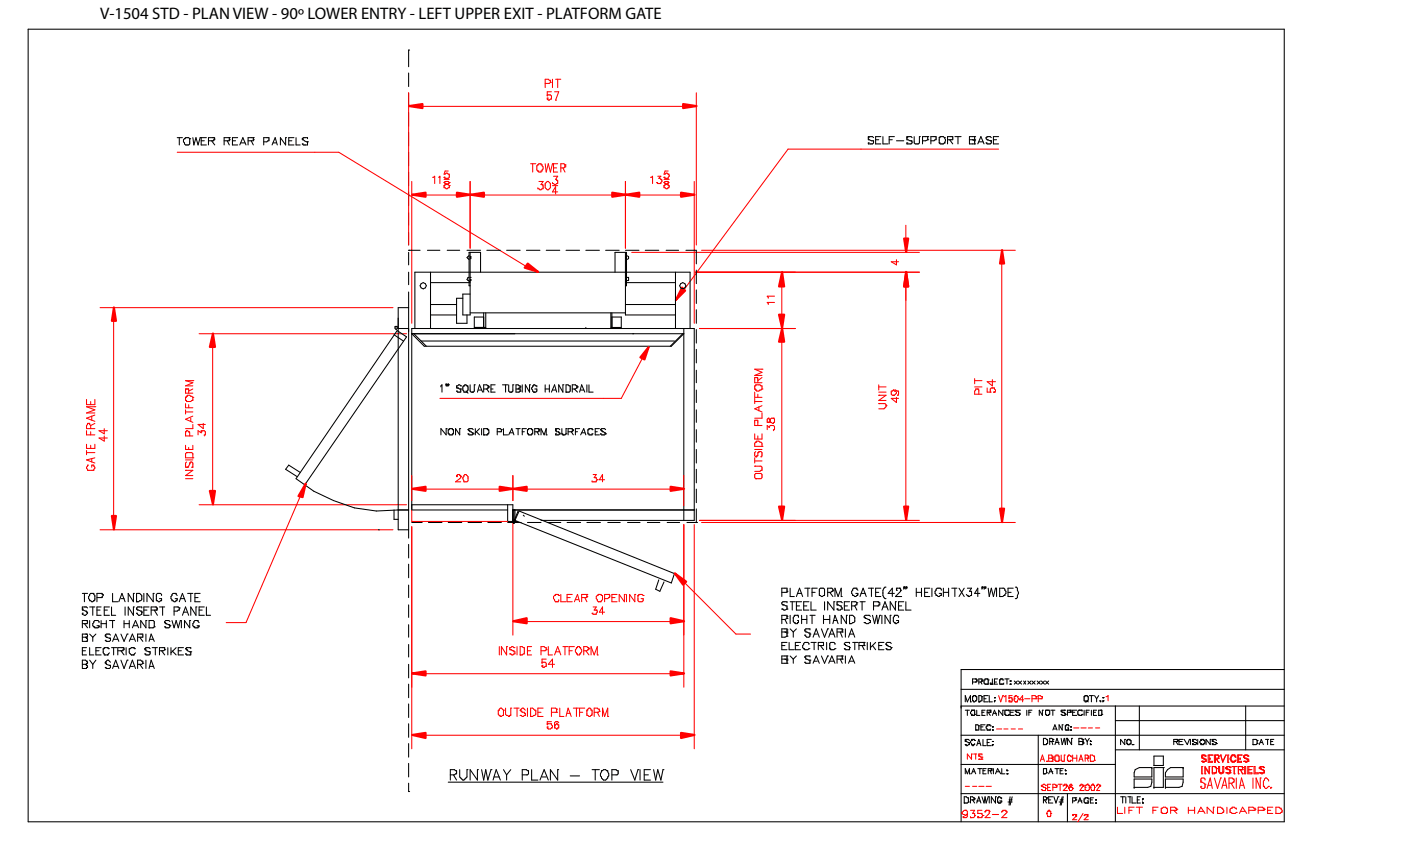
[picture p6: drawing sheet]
<svg xmlns="http://www.w3.org/2000/svg" width="356mm" height="216mm" viewBox="0 0 356 216" stroke-linecap="round" stroke-linejoin="round" font-family="sans-serif">
<defs><g id="words">
<text font-size="4.2" x="25.4" y="4.9">V-1504 STD - PLAN VIEW - 90º LOWER ENTRY - LEFT UPPER EXIT - PLATFORM GATE</text>
</g></defs>
<g fill="none" stroke="#000" stroke-width=".26">
<path d="M7.1 7.4h318.9v201.1h-318.9zM103.7 12.7h.1M103.7 12.7v4.2M103.7 18.5v3.5M45 34.9h1.3M45.5 34.9v1.9M46.6 35.5l.5-.6h.8l.3 .3v1.3l-.3 .3h-.8l-.5-.8zM46.8 35.2h.1M48.2 35.2h.1M48.9 34.9l.3 1.9 .5-1.9 .6 1.9 .5-1.9M50.8 34.9h.1M51.1 35.7h.8"/>
<path d="M52.4 34.9h-1.3v1.9h1.3M53.7 35.7l.8 1.1M54.2 34.9h.1M54.2 34.9h-1.3v1.9M54.2 34.9l.3 .3-.3 .5h-1.3M57.7 35.7l.5 1.1M58.2 34.9h.1M58.2 35.5h.1M58.2 34.9h-1.3v1.9M58.2 34.9v.8h-1.3M59 35.7h.8M60.3 34.9h-1.3v1.9h1.3"/>
<path d="M60.9 36.8l.7-1.9 .8 1.9M61.1 36.2h1.1M63.8 35.7l.5 1.1M64.3 34.9h.1M64.3 35.5h.1M64.3 34.9h-1.3v1.9M64.3 34.9v.8h-1.3M66.9 36h.8l.6-.3v-.8h-1.4v1.9M69.1 36.8l.7-1.9 .6 1.9M69.3 36.2h.8M72.5 34.9h.1M72.5 34.9v1.9l-1.3-1.9v1.9"/>
<path d="M73.3 35.7h.8M74.6 34.9h-1.3v1.9h1.3M75.1 34.9v1.9h1.1M76.7 35.2h.1M76.7 36.5h.1M76.7 35.2l.3-.3h1.1v.3M76.7 35.2v.3l1.4 .5M78.1 36h.1M78.1 36v.8h-1.1l-.3-.3M103.7 23.5v3.5M103.7 28.6v3.4M103.7 33.6v3.4"/>
<path d="M103.7 38.6v3.5M220.4 34.9h.1M220.4 36.2h.1M221.7 34.9l-.2-.2h-1.1v.8l1.3 .2v.5l-.2 .3h-1.1v-.3M222.2 35.5h.8M223.6 34.7h-1.4v1.8h1.4M224.1 34.7v1.8h1.3M225.7 35.5h.8M227 34.7h-1.3v1.8M227.5 35.7h1.9M230.2 34.9h.1M230.2 36.2h.1"/>
<path d="M231.2 35.7h.1M231.2 35.7l.3 .3-.3 .5h-1v-.3M231.5 34.9l-.3-.2h-1v.8l1 .2M232 34.7v1.5l.3 .3h.8l.3-.3v-1.5M233.4 34.7h.1M235.5 34.7h.1M235.5 35.5h.1M235.5 35.5l-.6 .2h-.7M235.5 34.7h-1.3v1.8M235.5 34.7v.8M236.3 35.7h.8l.5-.2v-.8h-1.3v1.8M238.4 34.9h.1"/>
<path d="M238.4 36.2h.1M238.4 34.9l.3-.2h.7l.3 .2M238.4 36.2l.3 .3h.7l.3-.3M238.4 34.9v1.3M239.7 36.2h.1M239.7 34.9h.1M239.7 34.9l.3 .6-.3 .7M240.5 35.5h1.3v-.8h-1.3v1.8M241 35.5l.8 1M242.4 34.7h1.5M243.2 34.7v1.8M246.1 35.5h1.3"/>
<path d="M246.9 35.5l.5 .2M247.4 34.7h.1M247.4 35.5h.1M247.4 35.7h.1M247.4 36.5h.1M247.4 34.7v.8M247.4 35.7v.8M247.4 34.7h-1.3v1.8h1.3M248.2 36.5l.8-1.8 .8 1.8M248.4 36h1.1M250.3 34.9h.1M250.3 36.2h.1"/>
<path d="M250.3 34.9l.3 .6M250.3 34.9l.3-.2h.8l.2 .2M250.6 35.5h.1M250.6 35.5l.8 .2M251.4 35.7h.1M251.4 35.7h.2v.5l-.2 .3h-.8l-.3-.3M252.1 35.5h.8M253.5 34.7h-1.4v1.8h1.4M103.7 43.7v3.4M103.7 48.7v3.4M103.7 54v3.2M103.7 59v3.2"/>
<path d="M103.7 63.5h.1M103.7 78.1h-2.6v56.3h2.6M103.7 64v3.2M103.7 69.1v3.1M103.7 74.1v62.4M103.7 63.5h2.9M108.5 63.5h3.2M109.3 71.7h10M109.3 79.9h6.6M109.3 77.3h6.6M109.3 69.1v14.2M113.5 63.5h3.2"/>
<path d="M117.5 75.7h-1.6v6.3h2.6v-2.1M118.5 63.5h3.5M119.1 70.4h-.3l-.3 .5 .6 .3M119.1 71.4h.2M119.1 64.8l-.6 .6 .6 .5M119.3 65.6h.1M119.3 65.4h.1M119.3 65.1h.1M119.3 64v15.9h-1.8v-5.3h1.8M119.3 79.4h39.4M119.3 71.2h.3M119.3 70.4h.3"/>
<path d="M119.3 70.9h.3M122 69.1v-5.1h-2.9v8.5h.2M122.8 79.4v3.7M123.3 79.4v3.7h-2.9v-2.7h2.4M123.6 63.5h3.4M128.6 63.5h3.4M133.6 63.5h3.5M138.6 63.5h3.5M143.7 63.5h3.4M148.7 63.5h3.4M153.7 63.5h3.5M155 79.4v3.7h2.7v-2.7h-2.4"/>
<path d="M155.3 79.4v3.7M156.1 69.1v-5.1h2.9v8.5h-.3M158.7 71.2h.1M158.7 70.9h.1M158.7 70.4h.1M158.7 71.7h12.7M158.7 64v15.9h12.7M158.7 77.3h12.7M158.7 71.4h.3M158.7 65.6h.3M158.7 65.4h.3M158.7 65.1h.3"/>
<path d="M158.7 63.5h3.5M159 70.4h.5v.8h-.5M159 64.8l.5 .3v.5l-.5 .3M163.8 63.5h3.4M169.1 63.5h3.1M171.4 69.1v14.2M174.1 63.5h2.6v3.4M176.7 68.5v3.5M176.7 73.6v3.4M176.7 78.6v3.4M100 84.9l2.4 1.6M100.3 82.8h.5v.5l-.3 .3-.2-.3z"/>
<path d="M101.1 83.3h2.6M104.5 84.7h69.1l-3.2 3.1h-62.7zM105 84.7l3.2 3.1M105.3 83.3v-14.2h69.9v14.2M106.9 86.5h64.3M111.9 98.2l.3-.6v1.9M113.2 97.6h.1M113.2 97.9h.1M113.2 97.4v.5M113.8 97.6h.1M113.8 97.6h-.3l.3-.2v.5h-.3M115.9 99.2h.1"/>
<path d="M116.2 98.4h.1M116.2 98.4l.7 .3M116.9 97.9h.1M116.9 98.7h.1M116.9 97.9l-.2-.3-.8 .3v.5h.3M116.9 98.7v.8h-.7l-.3-.3M117.5 98.2l.5-.6h.3l.5 .6v.8l-.3 .5h-.8l-.2-.5zM117.7 97.9h.1M118.3 99.2l.5 .5M118.5 97.9h.1M119.3 97.6v1.6l.3 .3h.5l.3-.3v-1.6M119.9 99.5h.1"/>
<path d="M120.4 97.6h.1M121.2 99.5l.5-1.9 .8 1.9M121.4 99h.8M122.8 98.7h.8M123.6 98.7l.5 .8M123.8 97.9h.1M123.8 98.4h.1M124.1 98.2h.1M124.1 98.2l-.5-.6h-.8v1.9M124.1 98.2l-.5 .5M124.6 98.7h.5M125.7 97.6h-1.1v1.9h1.1"/>
<path d="M127.5 97.6h1.4M128.3 97.6v1.9M129.1 97.6v1.6l.3 .3h.5l.3-.3v-1.6M129.6 99.5h.1M130.2 97.6h.1M131 98.7h1v.5M131.5 98.7l.5-.3v-.5l-.5-.3h-.5v1.9h.8l.2-.3M132 98.2h.1M132 99.2h.1M132.6 97.6v1.9M134.4 97.6h.1M134.4 97.6v1.9l-1.1-1.9v1.9"/>
<path d="M135.5 99.5h.1M135.7 98.7h.6v.5l-.3 .3h-.5M136.3 98.2v-.3l-.6-.3-.5 .3-.3 .8 .6 .8M138.4 98.7h1M138.4 97.6v1.9M139.4 97.6v1.9M140 99.5l.8-1.9 .5 1.9M140.2 99h.8M142.9 97.6h.1M142.9 97.6v1.9l-1.1-1.9v1.9M143.7 99.5h.1M143.7 97.6h.5l.5 .3v1.3l-.2 .3h-.8z"/>
<path d="M145.8 98.7l.8 .8M146.3 97.9h.1M146.3 98.4h.1M146.6 98.2h.1M146.6 98.2l-.6-.6h-.7v1.9M146.6 98.2l-.6 .5h-.7M147.1 99.5l.5-1.9 .8 1.9M147.4 99h.8M148.7 83.1v.2M149 97.6v1.9M149.5 97.6v1.9h1M160.6 84.7h.1"/>
<path d="M173.3 84.7l-3.2 3.1M173.6 83.3v48.7M176.7 83.6v3.4M176.7 88.6v3.5M176.7 93.9v3.2M176.7 99v3.1M76.2 119.9l-2.9-1.9-.8 1.1 2.9 1.8M113.2 108.7h.1M113.2 108.7v1.6l-1.3-1.6v1.6M114 108.7h.8v.3h.3v1.1h-.3v.2h-.8v-.2h-.2v-1.1h.2zM116.7 108.7h.1M116.7 108.7v1.6l-1.1-1.6v1.6"/>
<path d="M118.8 109h.1M118.8 110.1h.1M118.8 109l.3-.3h.8l.2 .3M118.8 110.1l.3 .2h.8l.2-.2M118.8 109l1.3 1.1M119.1 109.3h.1M119.9 109.8h.1M120.1 110.1h.1M120.6 108.7v1.6M120.9 109.5l.8 .8M121.7 108.7l-1.1 1.1M122.2 108.7v1.6"/>
<path d="M122.8 110.3h.1M122.8 110.3h.8M123.6 108.7h.1M123.6 110.3h.1M123.6 108.7h-.8v1.6M123.6 108.7l.5 .6v.5l-.5 .5M123.8 109h.1M123.8 110.1h.1M127.3 109h.1M127.3 109l-.3-.3h-.8v1.6M127.3 109v.5h-1.1M127.8 108.7v1.6h1.1"/>
<path d="M129.1 110.3l.8-1.6 .5 1.6M129.4 109.8h.8M131 108.7h1M131.5 108.7v1.6M132.6 109.5h.5M133.6 108.7h-1v1.6M133.9 109h.2v-.3h.8v.3h.3v1.1h-.3v.2h-.8v-.2h-.2zM135.7 109.5h1.1v-.8h-1.1v1.6M136.3 109.5l.5 .8M136.8 109h.1M136.8 109.3h.1M137.3 110.3v-1.6l.8 1.6 .5-1.6v1.6"/>
<path d="M138.6 110.3h.1M141 109h.1M141 109.3h.1M141 110.1h.1M141 110.1v.2h.8l.3-.2M141 109.3l.3 .2h.5l.3 .6M142.1 110.1h.1M142.1 109l-.3-.3h-.8v.6M142.6 110.1h.1M142.6 108.7v1.4M142.6 110.1l.3 .2M142.9 110.3h.1"/>
<path d="M143.7 110.1h.1M143.7 108.7h.1M143.7 110.1l-.3 .2h-.5M143.7 108.7v1.4M144.2 109.5h1.1l.2-.5h-.2v-.3h-1.1v1.6M145 109.5l.5 .8M146 109.5h.6M147.1 108.7h-1.1v1.6M147.4 110.3l.8-1.6 .5 1.6M147.6 109.8h.8M150.5 109h-.2v-.3h-.8v.3h-.3v1.1h.3v.2h.8v-.2h.2M151.1 109.5h.5"/>
<path d="M152.1 108.7h-1v1.6h1M152.4 109h.1M152.4 110.1h.1M152.4 109l.3-.3h.8l.2 .3M152.4 110.1l.3 .2h.8l.2-.2M152.4 109l1.3 1.1M152.7 109.3h.1M153.5 109.8h.1M153.7 110.1h.1M176.7 104v3.2M176.7 109v3.2M176.7 114v3.5"/>
<path d="M176.7 119.1v3.4M77.5 122.8l25.7-37.3-2.4-1.6-25.7 37.5 4.5 3.2 5.1 2.4 5.3 1.9 5.5 .7 8.2-.2M96 134.4h.1M100 129.4v2.4h1.1M103.7 138.1v3.5M104.5 128.1h25.7v4.2l.2 .5-.2-.2 .2-.3M104.5 132.6h2.7M108.7 132.6h3.5M113.8 132.6h3.4M118.8 132.6h3.4M123.8 132.6h3.5M128.9 129.4h-24.4v-46.1h71.7v48.7h-38.9"/>
<path d="M128.9 128.1v4.2h2.3M128.9 132.6h3.4M130.2 129.4h.1M130.2 129.4h46M130.2 132h.2l-.5 .6M130.4 129.4v2.9M130.4 132.3l.3 .3M130.7 129.4v2.9M131.5 129.6l-1.1 2.7M131.8 129.6l39.4 15.9-.8 2.4-39.7-15.9zM132.8 130.7l.3 .3M133.9 132.6h3.4"/>
<path d="M138.9 132.6h3.4M143.9 132.6h3.5M149 132.6h3.4M154.3 132.6h3.1M159.3 132.6h3.2M164.3 132.6h3.2M169.3 132.6h3.2M174.4 132.6h2.3M176.7 132.6h.1M176.7 124.1v3.4M176.7 129.1v3.5M20.9 154.5h.1"/>
<path d="M20.9 155.6h.1M20.9 150.5h1.3M20.9 158.2h1.1M21.4 150.5v2.2M21.4 158.2l.8 1.1M22 157.4h.1M22 158.2h.1M22 157.4h-1.1v1.9M22 157.4l.2 .3-.2 .5M22.2 154.3l-.2-.3h-1.1v.8l1.1 .2v.3h.2v.3l-.5 .5-.8-.3v-.2M22.8 157.4v1.9M22.8 154h1.3"/>
<path d="M23 150.5h.8l.3 .6v1l-.6 .6-.7-.3-.3-.5v-.6zM23.5 154v2.1M23.8 152.4h.1M23.8 159h.1M24.6 151.6h1.3l.3-.8h-.3v-.3h-1.3v2.2M24.6 154.8h.8M24.6 158.8h.5v.2M25.1 159h.1M25.1 158l-.2-.6h-.8l-.6 .8v.6l.6 .5h.8l.2-.3M25.7 154h-1.1v2.1h1.1M25.7 158.2h1.3M25.7 157.4v1.9"/>
<path d="M26.5 154.8h.8M27 157.4v1.9M27.8 154h-1.3v2.1h1.3M27.8 157.4h1.3M28.3 154v2.1h1.1M28.6 150.5v2.2h1.3M28.6 157.4v1.9M30.2 152.7l.8-2.2 .7 2.2M30.7 151.9h.8M31.5 158.2h1.3M31.5 157.4v1.9M31.7 154v2.1"/>
<path d="M32.8 157.4v1.9M33.6 159.3l.8-1.9 .8 1.9M33.9 150.5h.1M33.9 154h.1M33.9 150.5v2.2l-1.4-2.2v2.2M33.9 154v2.1l-1.4-2.1v2.1M33.9 158.8h1M34.7 152.7h.1M34.7 154.5h.1M34.7 155.6h.1M34.7 150.5h.8l.5 .6v1l-.8 .6h-.5zM34.7 154.5l.2 .3 1.1 .2v.8l-.8 .3-.5-.5"/>
<path d="M36 155.3h.1M36 154.3v-.3h-1.1l-.2 .5M36.5 150.5v2.2M36.5 154.8h.8M37 157.4h.1M37 157.4v1.9l-1.3-1.9v1.9M37.8 159.3h.1M37.8 154h-1.3v2.1h1.3M38.4 154.8h1.3M38.9 150.5h.1M38.9 150.5v2.2l-1.6-2.2v2.2M39.2 159h.1"/>
<path d="M39.2 154.8l.8 1.3M39.2 159v-1.3l-.3-.3h-1.1v1.9M39.2 159l-.3 .3h-1.1M39.7 154.8h.1M39.7 154.8l.3-.3-.3-.5h-1.3v2.1M40.5 154h1.3M41 151.1l-.3-.6h-.7l-.3 .3v1.6l.5 .3 .8-.3v-.5h-.5M41.3 154v2.1M41.8 158h.1M41.8 159h.1M41.8 158l.3 .2M42.1 158.2h.1"/>
<path d="M42.1 158.2l.8 .3M42.9 158.5h.1M42.9 158.5l.2 .3M43.1 158.8h.1M43.1 157.7l-.2-.3h-.8l-.3 .6M43.1 158.8l-.2 .5h-.8l-.3-.3M43.7 157.4l.5 1.9 .5-1.9 .5 1.9 .6-1.9M44.7 152.4h.1M45 151.1l-.3-.6h-.8l-.2 .3-.3 .5v.6l.3 .5 .7 .3 .6-.6v-.2h-.6M45.5 154.3h.1M45.5 152.7l.8-2.2 .8 2.2M45.5 154.3l-.3-.3h-1v2.1"/>
<path d="M45.5 154.3v.5l-.5 .2h-.8M45.8 157.4h.1M45.8 151.9h1M46 157.4v1.9M46.3 156.1l.8-2.1 .8 2.1M46.6 155.3h.8M47.6 150.5h1.3M48.2 157.4h.1M48.2 157.4v1.9l-1.4-1.9v1.9M48.4 150.5v2.2M49.2 159h.1M49.5 151.6h.8"/>
<path d="M49.7 154h.1M49.7 154v2.1l-1.3-2.1v2.1M50.5 158l-.2-.6h-.8l-.3 .3-.3 .5v.6l.6 .5h.8v-.3h.2v-.2h-.5M50.5 154.8h.8M50.8 150.5h-1.3v2.2h1.3M51.9 154h-1.4v2.1h1.4M52.4 154v2.1h1M103.7 143.1v3.5M103.7 148.4v3.2M103.7 153.5v3.1M103.7 158.5v3.2M167.2 147.1l-.8 2.4 1.1 .5 1-2.4"/>
<path d="M198.4 154.5h.1M198.4 154.5l.6 .3 .8-.3M198.4 150.3h1.4v-1.1h-1.4v2.1M198.4 157.2h.8M198.7 153.5h.1M198.7 153.5l1.1 .2v.8M199.2 157.2l.6 1M199.8 150h.1M199.8 154.5h.1M199.8 156.4h.1M199.8 156.9h.1M199.8 159.8h.1"/>
<path d="M199.8 152.9v-.2h-1.1l-.3 .2 .3 .6M199.8 156.9v-.8h-1.4v2.1M199.8 156.9l-.6 .3M200.6 152.7h1.3M200.6 149.2v2.1h1M200.6 156.1v2.1M200.6 159.5l.7 .8M201.1 152.7v2.1M201.6 158h.1M202.1 151.3l.8-2.1 .8 2.1M202.1 153.7h.8M202.1 159.5l-.8 .8"/>
<path d="M202.4 156.1h.1M202.4 150.5h1.1M202.4 156.1h-.8l-.3 .5v1.1l.6 .5h.5v-.2h.3v-.6h-.3M202.4 156.1l.3 .5M203.5 152.7h-1.4v2.1h1.4M203.5 157.2h1.3M203.5 156.1v2.1M204 153.7h.8M204.3 149.2h1.3M204.8 156.1v2.1M205.1 149.2v2.1M205.3 152.7h-1.3v2.1h1.3"/>
<path d="M205.6 156.1h1.3M205.6 159.8v-.3h-1.1l-.2 .3 .2 .5 1.1 .3v.8l-.3 .3h-.5l-.5-.6M205.8 152.7v2.1h1.4M206.1 150.3h.8M206.1 156.1v2.1M207.4 149.2h-1.3v2.1M208.2 149.2h.8l.3 .3v1.6l-.5 .2-.8-.2v-1.6zM208.5 159.5l.8 2.2 .8-2.2M209 157.2h1.6M209 156.1v2.1M209.3 152.7v2.1M210.1 159.5h.1"/>
<path d="M210.1 150.3h.8l.5-.3v-.5l-.3-.3h-1v2.1M210.6 150.3l.8 1M210.6 156.1v2.1M211.4 149.8h.1M211.4 158.2l.5-2.1 .8 2.1M211.7 152.7h.1M211.7 157.4h.8M211.7 152.7v2.1l-1.6-2.1v2.1M211.9 151.3v-2.1l.8 2.1 .8-2.1v2.1M212.5 153.5h.1M212.5 154.5h.1M212.5 153.5l1 .2 .3 .6v.2l-.5 .3h-.6l-.2-.3"/>
<path d="M213.5 151.3h.1M213.8 159.8h.1M213.8 152.9l-.3-.2h-1v.8M214.3 153.7h.8M214.6 159.5v2.2M214.8 156.1h.1M214.8 156.1v2.1l-1.3-2.1v2.1M215.6 158.2h.1M215.6 152.7h-1.3v2.1h1.3M215.6 156.1h.8l.6 .5v1.1l-.8 .5h-.6zM216.2 153.7h.8M217 153.7l.5 1.1"/>
<path d="M217.5 151.1h.1M217.5 152.9h.1M217.5 152.9l-.3-.2h-1v2.1M217.5 152.9v.6l-.5 .2M217.8 149.8l-.3-.6h-.8l-.3 .3-.2 .5v.5l.2 .6 .8 .2 .6-.5v-.3h-.6M218.3 152.7h1.3M218.3 151.3l.8-2.1 .8 2.1M218.5 150.5h1.1M218.8 152.7v2.1M219.3 158h.1M220.4 149.2h1.3M220.9 156.4l-.2-.3h-1.1l-.3 .3 .3 .5 1.1 .3v.2h.2v.6l-.5 .2h-.5l-.6-.2"/>
<path d="M221.2 149.2v2.1M221.5 156.1l.5 2.1 .5-2.1 .3 2.1 .5-2.1M221.7 153.7h1.3v-.2h.3v-.6h-.3v-.2h-1.3v2.1M222.2 150.3h.8M223.3 156.1h.1M223.6 149.2h-1.4v2.1h1.4M223.8 154.8l.8-2.1 .8 2.1M223.8 156.1v2.1M224.1 154h1.1M224.6 149h.1M224.6 151.9h.1M224.6 149l-.5 .8v1.3l.5 .8"/>
<path d="M226 156.1h.1M226 156.1v2.1l-1.4-2.1v2.1M227 158h.1M227 150.5h-1.6l1.1-1.3v2.1M227.3 152.7h.1M227.3 152.7v2.1l-1.3-2.1v2.1M227.5 149.8h.1M228.1 156.6l-.3-.5h-.8l-.3 .5v1.1l.6 .5 .8-.2v-.6h-.6M228.1 153.7h.8M228.3 149.2h.1M228.3 149.2h-.8v.6M228.3 149.2l.3 .3v.5l-1.3 1.3h1.6"/>
<path d="M228.6 149.8h.1M229.4 149h.1M229.4 152.7h-1.3v2.1h1.3M229.4 149h.3l-.3 .5M229.9 149h.1M229.9 152.7v2.1h1.3M229.9 149h.3l-.3 .5M232.6 150.3h1.3M232.6 149.2v2.1M233.9 149.2v2.1M234.7 150.3h.8M236 149.2h-1.3v2.1h1.3"/>
<path d="M236.5 149.2v2.1M238.9 149.8l-.2-.6h-.8l-.3 .3-.3 .5v.5l.3 .6 .5 .2 .8-.2v-.6h-.5M239.4 150.3h1.4M239.4 149.2v2.1M240.8 149.2v2.1M241.6 149.2h1.3M242.4 149.2v2.1M243.4 149.2l1.3 2.1M244.7 149.2l-1.3 2.1M245.5 151.1h.1M245.5 149.2h1.1l-.5 .8h.5v1.1l-.8 .2-.5-.5M248.7 150.5h-1.3l.8-1.3v2.1"/>
<path d="M249.2 149h.1M249.2 149h.3l-.3 .5M249.8 149h.2M250 149h.1M250 149.2h.1M250 149v.2M250 149.2l-.2 .3M250.8 149.2l.3 2.1 .5-2.1 .5 2.1 .6-2.1M252.7 149.2h.1M252.9 149.2v2.1M253.7 151.3h.1M253.7 149.2h1.1l.3 .3 .2 .5v.5l-.2 .6-.6 .2h-.8z"/>
<path d="M255.9 150.3h.7M257.2 149.2h-1.3v2.1h1.3M257.7 149l.5 .2v.6l.3 .5-.3 1.3-.5 .3M20.9 168.5h1.1v-.2h.2v-.3l-.5-.5h-.8v2.1h1.1l.2-.5-.5-.6M20.9 161.7h1.1M20.9 165.1h.8M21.7 161.7l.5 .5-.2 .5M22 160.9h.1M22 161.7h.1M22 161.9h.1M22 162.7h.1M22 167.7h.1"/>
<path d="M22 168.8h.1M22 160.9h-1.1v1.8h1.1M22 164.3h-1.1v1.9h1.1M22 160.9l.2 .2-.2 .6M22.8 164.3v1.9h1M22.8 160.9l.7 .8M22.8 167.5l.7 1M23.5 161.7v1M23.5 168.5v1.1M24.3 160.9l-.8 .8M24.3 165.1h.8M24.3 167.5l-.8 1"/>
<path d="M25.7 164.3h-1.4v1.9h1.4M26.7 161.1h.1M26.7 162.5h.1M26.7 168h.1M26.7 169.3h.1M26.7 161.1l.3-.2h.8l.2 .2M26.7 168l.6-.5h.2l.5 .5M26.7 168l.3 .5 .8 .3M26.7 161.1l.3 .6M27 161.7h.1M27 161.7l.8 .2M27.3 164.3h.1"/>
<path d="M27.3 166.2h.1M27.3 164.3h-.8v.3h-.3v1l.3 .6h.8M27.3 164.3l.5 .3M27.8 161.9h.1M27.8 168.8h.1M27.8 161.9h.2v.6l-.2 .2h-.8l-.3-.2M27.8 168.8h.2v.5l-.2 .3h-.8l-.3-.3M27.8 165.6l-.5 .6M28.3 164.3h1.3M28.6 162.7l.8-1.8 .8 1.8M28.6 169.6l.8-2.1 .8 2.1M28.8 162.2h1.1"/>
<path d="M28.8 164.3v1.9M28.8 169.1h1.1M30.7 160.9l.8 1.8 .8-1.8M30.7 165.1l.8 1.1M30.7 167.5l.8 2.1 .8-2.1M31.2 164.3h.1M31.2 164.3l.3 .3-.3 .5h-1.3M31.2 164.3h-1.3v1.9M32 164.3v1.9M32.3 160.9h.1M32.3 167.5h.1M32.8 162.7l.8-1.8 .8 1.8"/>
<path d="M32.8 169.6l.8-2.1 .8 2.1M33.1 162.2h.8M33.1 169.1h.8M33.3 164.3h.1M33.3 166.2h.1M33.3 164.3l-.5 .3v1l.5 .6M33.3 164.3h.6M33.3 166.2h.6M33.9 164.3h.1M33.9 166.2h.1M33.9 164.3l.5 .3M34.4 165.6l-.5 .6"/>
<path d="M34.9 161.7h1.3v-.8h-1.3v1.8M35.5 161.7l.7 1M35.5 168.5l.7 1.1M36.2 168.3h.1M36.2 168.3v-.6l-.5-.2h-.8v2.1M36.2 168.3l-.2 .2h-1.1M36.8 164.6h.1M36.8 165.9h.1M36.8 164.6l.2 .5 .8 .3M36.8 164.6l.2-.3h.8l.3 .3M37 160.9v1.8M37 167.5v2.1"/>
<path d="M37.8 165.4h.1M37.8 162.7l.6-1.8 .8 1.8M37.8 165.4h.3v.5l-.3 .3h-.8l-.2-.3M37.8 169.6l.6-2.1 .8 2.1M38.1 162.2h.8M38.1 169.1h.8M38.6 164.3h1.4M39.4 164.3v1.9M41 165.1l.8 1.1M41.8 164.8h.1M41.8 164.8v-.5h-1.3v1.9M41.8 164.8l-.3 .3h-1"/>
<path d="M42.6 164.3v1.9M43.4 164.3v1.9M43.7 165.1l1 1.1M44.7 164.3l-1.3 1.3M45.2 165.1h.8M46.6 164.3h-1.4v1.9h1.4M47.1 164.6h.1M47.1 165.9h.1M47.1 164.6l.3-.3h1v.3M47.1 164.6l.5 .5 .8 .3M47.4 164.8h.1M48.4 165.4h.1"/>
<path d="M48.4 165.4v.8h-1l-.3-.3M103.7 163.5v3.2M103.7 168.5v3.5M103.7 173.6v3.4M103.7 178.6v3.4M198.4 160.3h1.4M198.4 163.8h.8M198.4 167.2h1.4M199.2 160.3l.6 .3M199.2 167.2l.6 .3M199.8 160.3h.1M199.8 160.6h.1"/>
<path d="M199.8 161.4h.1M199.8 166.4h.1M199.8 167.2h.1M199.8 167.5h.1M199.8 168.3h.1M199.8 160.3v-.8h-1.4v2.2h.8l.6-.3M199.8 163h-1.4v1.8h1.4M199.8 166.4h-1.4v1.9h1.4M199.8 160.6v.8M199.8 166.4v.8M199.8 167.5v.8M200.3 163v1.8h1.3"/>
<path d="M200.6 166.4l.7 .8M201.3 160.3v1.4M201.3 167.2v1.1M201.9 163.8h.8M202.1 166.4l-.8 .8M203.2 163h-1.3v1.8h1.3M204 164.6h.1M204.3 161.1h.1M204.3 166.7h.1M204.3 168h.1M204.3 166.7l.2 .5 1.1 .3M204.3 166.7l.2-.3h1.1v.3"/>
<path d="M205.3 164.6h.1M205.3 163.5l-.2-.5h-.8l-.6 .8v.5l.6 .5h.8l.2-.2M205.6 160.9h.1M205.6 167.5h.1M205.6 167.5v.8h-1.1l-.2-.3M205.8 163h1.4M206.4 161.7l.8-2.2 .8 2.2M206.4 168.3l.8-1.9 .8 1.9M206.6 160.9h.8M206.6 167.7h.8M206.6 163v1.8M207.7 163.8h1.3v-.8h-1.3v1.8"/>
<path d="M208.2 163.8l.8 1M208.5 166.4l.8 1.9 .8-1.9M209.8 163v1.8M210.1 166.4h.1M210.3 161.7l.8-2.2 .8 2.2M210.3 168.3l.8-1.9 .8 1.9M210.6 164.6h.1M210.6 160.9h1.1M210.6 164.6l.3 .2h.8l.2-.2M210.6 167.7h1.1M211.9 164.6h.1M211.9 163.5l-.2-.5h-.8l-.3 .2v1.4"/>
<path d="M212.5 160.3h1.3M212.5 167.2h1.3M213.3 160.3l.5 1.4M213.3 167.2l.5 1.1M213.8 160.3h.1M213.8 166.4h.1M213.8 167.2h.1M213.8 160.3v-.8h-1.3v2.2M213.8 166.4h-1.3v1.9M213.8 166.4v.8M214.3 164.6h.1M214.6 166.4v1.9"/>
<path d="M215.4 161.7l.8-2.2 .8 2.2M215.4 168.3l.8-1.9 .8 1.9M215.6 164.3h.1M215.6 160.9h1.1M215.6 163.2v-.2h-1l-.3 .2 .3 .6 1 .2v.8h-1l-.3-.2M215.6 167.7h1.1M216.4 163h1.4M217 163v1.8M218 163.8h1.3M218.8 163.8l.5 1M219.3 163h.1M219.3 163.8h.1"/>
<path d="M219.3 163v.8M219.3 163h-1.3v1.8M220.1 163v1.8M220.9 163v1.8M221.5 163.8l.7 1M222.2 163l-1.3 1.3M223 163.8h.8M224.4 163h-1.4v1.8h1.4M224.9 163.5h.1M224.9 164.6h.1M224.9 163.5l.3 .3M225.2 163.8h.1"/>
<path d="M225.2 163.8l1 .5M226.2 164.3h.1M226.2 164.3l-.2 .5h-.8l-.3-.2M226.2 163.2l-.2-.2h-.8l-.3 .5M243.9 174.9h82.1M243.9 179.1h82.1M245 178.1v-1.6l.5 1.6 .8-1.6v1.6M246.3 178.1h.1M246.9 176.7h.1M246.9 173h.7M247.1 176.5h.1M247.1 176.5h.5v.2h.3v.8l-.5 .6-.5-.3v-1.1"/>
<path d="M247.1 176.5l-.2 .2M247.6 172.2h.1M247.6 173h.1M247.6 177.8h.1M247.6 172.2h-.7v1.4M247.6 172.2l.3 .3M247.9 172.5h.1M247.9 172.8h.1M247.9 172.5v.3M247.9 172.8l-.3 .2M248.4 178.1h.1M248.4 173h.6"/>
<path d="M249 173l.2 .6M249.2 172.5h.1M249.2 172.8h.1M249.2 176.7h.1M249.2 172.8v-.6h-.8v1.4M249.2 176.7v1.1l-.8 .3M249.2 176.7l-.2-.2h-.6v1.6M249.2 172.8l-.2 .2M249.8 177.3h.5M250 173.6h.1M250.6 173.6h.1M250.6 172.2h.1"/>
<path d="M250.6 172.2h-.6v.3h-.2v.8l.2 .3M250.6 172.2l.2 .3M250.8 172.5h.1M250.8 172.5v1.1h-.8M250.8 176.5h-1v1.6h1M251.1 176.5v1.6h.8M251.4 173.6h.1M251.4 173.3h.1M251.4 173.3v.3M251.4 173.6h.5M251.6 173.6h.1M251.9 173.6h.1"/>
<path d="M251.9 172.2v1.4M252.4 177h.1M252.4 177.8h.1M252.4 173h.5M252.4 177.8v.3M253.2 172.2h-.8v1.4h.8M253.7 172.5h.1M253.7 172.5v1.1h.8M254 172.2h.1M254 173.6h.1M254 172.2h.5v.3h.3M254 172.2l-.3 .3"/>
<path d="M254.5 173.6h.1M254.8 173.3l-.3 .3M255.1 172.2h1M255.6 172.2v1.4M256.4 172.8h.1M256.4 173.6h.1M257.4 172.8l.8 .8M258.2 172.8l-.8 .8M258.5 172.8l.8 .8M259.3 172.8l-.8 .8M259.8 172.8l.5 .8M260.3 172.8l-.5 .8"/>
<path d="M260.9 172.8l.8 .8M261.7 172.8l-.8 .8M261.9 172.8l.8 .8M262.7 172.8l-.8 .8M263.3 172.8l.8 .8M264.1 172.8l-.8 .8M264.3 172.8l.8 .8M265.1 172.8l-.8 .8M265.4 172.8l.8 .8M266.2 172.8l-.8 .8M275.2 176.7h.1M275.4 176.5h.1"/>
<path d="M275.4 176.5h.6v.2h.2v.8l-.5 .6-.5-.3v-1.1M275.4 176.5l-.2 .2M275.7 177.8l.5 .3M276 177.8h.1M276.5 176.5h1M277 176.5v1.6M277.8 176.5l.5 .8M278.3 177.3v.8M278.9 176.5l-.6 .8M279.1 177.8h.3v.3zM279.9 177h.1M279.9 177.8h.1"/>
<path d="M279.9 177.8h.3l-.3 .3zM279.9 177h.3M283.1 179.1v29.4M289.2 179.1v11.1M316.2 179.1v11.1M326 169.9h-82.1v38.6M103.7 183.6v3.5M103.7 188.6v3.5M103.7 193.7v3.4M103.7 198.7v2.1M113.8 198.4h54.5M114.3 196.6h1.1l.5-.3v-.8l-.5-.2h-1.1v2.6"/>
<path d="M115.1 196.6l.8 1.3M116.7 195.3v1.8l.8 .8h.2l.8-.8v-1.8M118.5 195.3h.1M121.2 195.3h.1M121.2 195.3v2.6l-1.9-2.6v2.6M122.2 195.3l.6 2.6 .5-2.6 .5 2.6 .8-2.6M124.6 195.3h.1M125.1 197.9l.8-2.6 1.1 2.6M125.4 197.1h1.3M127.8 195.3l.8 1.3M128.6 196.6v1.3M129.6 195.3l-1 1.3"/>
<path d="M132.6 196.6h1.3l.2-.3v-.8l-.5-.2h-1v2.6M134.9 195.3v2.6h1.6M137.1 197.9l1-2.6 1.1 2.6M137.6 197.1h1M141.6 195.3h.1M141.6 195.3v2.6l-1.9-2.6v2.6M144.7 196.8h2.4M150.3 195.3h1.8M151.1 195.3v2.6M152.7 195.5l.5-.2h.5l.6 .2 .2 1.3-.8 1.1h-.5l-.8-1.1zM155.3 196.6h1.3l.3-.3v-.8l-.5-.2h-1.1v2.6M160.1 195.3l1 2.6 .8-2.6"/>
<path d="M161.9 195.3h.1M162.5 195.3v2.6M163.5 196.6h1.1M165.1 195.3h-1.6v2.6h1.6M165.9 195.3l.5 2.6 .6-2.6 .7 2.6 .6-2.6M168.3 195.3h.1M243.9 193.9h39.2M243.9 186.5h82.1M245 187.9h.1M245 188.1h.1M245 188.9h.1M245 188.1l.8 .3"/>
<path d="M245 180.2h1.1M245 196.3v-1.3l.5 1.3 .6-1.3v1.3M245.5 180.2v1.3M245.8 188.4h.1M245.8 188.4l.3 .5-.6 .3-.5-.3M246.1 196.3h.1M246.1 187.9l-.3-.3h-.8v.5M246.6 180.2h.1M246.6 181.2h.1M246.6 187.9h.1M246.6 188.9h.1M246.6 180.2h.8v1"/>
<path d="M246.6 180.2l-.3 .5 .3 .5M246.6 181.2v.3h.5M246.6 187.9l-.3 .2 .3 .8M246.6 196.3l.5-1.3 .5 1.3M246.9 195.8h.5M247.1 181.5h.1M247.1 180.2h.1M247.1 187.6h.1M247.1 187.6h-.5v.3M247.1 187.6l.3 .3M247.4 181.2h.1M247.4 187.9h.1"/>
<path d="M247.4 188.6l-.3 .6-.5-.3M247.4 181.2l-.3 .3M247.6 185.2h.1M247.9 180.2v1.3h.8M247.9 189.2l.5-1.6 .6 1.6M248.2 188.6h.5M248.2 195h1M248.4 184.1h.1M248.4 184.1v1.1h-.8M248.4 184.1l-.2-.2h-.6v1.3M248.7 195v1.3M249 184.4h.5"/>
<path d="M249.2 180.7h.6M249.5 195.5h.5M249.5 187.6v1.6h.8M250 180.2h-.8v1.3h.8M250 183.9h-1v1.3h1M250.3 195h-.8v1.3h.8M250.6 184.1h.1M250.6 185.2h.1M250.6 188.4h.5M250.6 180.7h.8M250.6 184.1l-.3 .3 .3 .8M250.8 195.5h.8"/>
<path d="M250.8 180.7l.6 .8M251.1 183.9h.1M251.1 185.2h.1M251.1 183.9h-.5v.2M251.1 183.9l.3 .2M251.4 180.2h.1M251.4 180.4h.1M251.4 180.7h.1M251.4 184.1h.1M251.4 180.2h-.8v1.3M251.4 180.2v.5M251.4 184.9v.3h-.8"/>
<path d="M251.4 195.5l.2 .8M251.6 195h.1M251.6 195.3h.1M251.6 195.5h.1M251.6 187.6h-1v1.6h1M251.6 195h-.8v1.3M251.6 195v.5M251.9 188.1h.1M251.9 188.9h.1M251.9 184.4h.1M251.9 185.2h.1M251.9 188.9h.2l-.2 .3z"/>
<path d="M251.9 188.1h.2M251.9 181.5l.5-1.3 .5 1.3M252.1 181h.8M252.1 195v1.3M252.7 196.3l.5-1.3 .8 1.3M252.9 195.8h.8M254.3 195v1.3h.8M254.5 180.2h.1M254.5 180.2v1.3l-1-1.3v1.3M255.1 181.2h.1M255.1 181.2l.2 .3M255.3 180.2h.1"/>
<path d="M255.3 181.5h.1M255.3 181.5h.6M255.6 195.5h.1M255.6 196.3h.1M255.6 195.3v.2M255.9 180.2h.1M255.9 181.5h.1M256.1 181.2h.1M256.1 180.4v-.2h-1v1M256.1 181.2l-.2 .3M256.4 180.7h.8M257.4 180.2h-1v1.3h1"/>
<path d="M257.7 181.2h.1M258.8 180.2h.1M258.8 181h.1M258.8 181.2h.1M258.8 180.2h-1.1l.3 .5h.5l.3 .3M258.8 181v.5h-.8l-.3-.3M260.6 180.2v1.3M261.1 180.7h.6M261.9 180.2h-.8v1.3M263.5 186.5v22M264.6 180.2h.1M264.6 180.2v1.3l-.8-1.3v1.3"/>
<path d="M264.8 188.9h.1M264.8 196.3h.1M264.8 187.3h.6l.5 .6v.7h-.3v.3h-.8zM265.4 181.2h.1M265.4 181.2l.2 .3M265.6 187.6h.1M265.6 196.1h.1M265.6 180.2h.1M265.6 181.5h.1M265.6 196.1l-.2 .2h-.6M265.6 196.1v-1.1h-.8v1.3M266.2 180.2h.1"/>
<path d="M266.2 180.2l.2 .2v.8h-.2v.3h-.6M266.2 196.3l.5-1.3 .5 1.3M266.2 180.2h-.8v1M266.4 188.1h.8M266.4 195.8h.8M266.7 180.2h1.1M267 188.1l.2 .8M267.2 187.6h.1M267.2 188.1h.1M267.2 187.6l-.2-.3h-.6v1.6M267.2 180.2v1.3M267.2 187.6v.5"/>
<path d="M267.2 185.2l.6-1.3 .5 1.3M267.5 184.9h.5M267.8 188.9l.5-1.6 .5 1.6M267.8 195h1M268 188.4h.8M268.3 195v1.3M269.1 195.5h.5M269.3 180.4h.1M269.3 181.2h.1M269.3 187.3l.3 1.6 .5-1.6 .3 1.6 .3-1.6M269.3 181.2l.3 .3h.5M269.3 180.4l.3 .3"/>
<path d="M269.6 180.7h.1M269.6 183.9h.1M269.6 180.7h.5l.3 .5M269.6 183.9v1.3l-.8-1.3v1.3M269.9 195h-.8v1.3h.8M270.1 180.2h.1M270.1 181.5h.1M270.4 195.5h.1M270.4 196.3h.1M270.4 181.2h.1M270.4 184.1h.1M270.4 184.1v1.1h.8"/>
<path d="M270.4 195.3v.2M270.4 180.2h-1.1v.2M270.4 181.2l-.3 .3M270.7 187.3h.1M270.7 183.9h.1M270.7 185.2h.1M270.7 183.9h.5v.2M270.7 183.9l-.3 .2M270.9 180.7h.8M270.9 184.7h.3v.5M271.2 184.1h.1M271.2 185.2h.1"/>
<path d="M271.7 180.2h.1M271.7 180.4h.1M271.7 180.7h.1M271.7 184.4h.1M271.7 185.2h.1M271.7 180.2h-.8v1.3M271.7 180.2v.5M271.7 185.2h.3M271.7 184.4h.3M272 187.3h.1M272 187.3v1.6l-1.1-1.6v1.6M272.3 180.7h.5"/>
<path d="M273.3 180.2h-1v1.3h1M273.8 180.2h.1M273.8 180.2l-.2 .2v.8h.2v.3h.6M273.8 180.2h.8v.2M274.4 180.2h.1M274.4 181.5h.1M274.6 188.1h.1M274.6 188.9h.1M274.6 181.2h.1M274.6 188.1l.3 .3M274.6 181.2l-.2 .3M274.9 187.6h.1"/>
<path d="M274.9 188.4h.1M274.9 188.6h.1M274.9 187.6h-.3v-.3h-.8v1.6h.8M274.9 187.6v.5h-1.1M274.9 188.4v.2M274.9 188.6l-.3 .3M275.2 180.2v1.3M275.4 187.3l.6 .8M275.7 180.7h.5M276 188.1v.8M276.5 187.3l-.5 .8M276.5 180.2h-.8v1.3"/>
<path d="M276.8 188.1h.1M276.8 188.9h.1M276.8 188.6l.2 .3h-.2zM276.8 187.9l.2 .2h-.2zM277 180.2v1.3M277.5 180.7h.6M278.3 180.2h-.8v1.3h.8M278.9 181.5h.1M278.9 181.5h.5M279.4 180.2h.1M279.4 181.5h.1M279.7 181.2h.1"/>
<path d="M279.7 181.2v-1h-.8v1.3M279.7 181.2l-.3 .3M283.1 182.8h42.9M283.1 190.2h42.9M285.5 187.6h.1M285.5 187.6v1.3l-1.1-1.3v1.3M286 187.9h.1M286 188.6h.1M286 187.9v.7M286 188.6l.3 .3M286.3 187.6h.1M286.3 188.9h.1"/>
<path d="M286.3 187.6h.5v.3h.3v.7h-.3v.3h-.5M286.3 187.6l-.3 .3M287.3 188.9h.3M287.6 188.9h.1M287.9 199.8h3.4l.8-.3 .3-1.9h-4.5v2.4M288.1 195.3l1.1-.6h3.2v2.4h-4.5v-1zM292.9 194.2h.1M292.9 191.8h2.4v2.4h-2.4zM295.3 194.7h.1M295.3 194.7h-2.4v5.3M295.3 194.7v5.1h-2.4M295.8 199.8h3.4l.8-.3 .3-1.9h-4.5v2.4"/>
<path d="M296.3 195.3l.8-.6h3.2v2.4h-4.5v-1zM297.9 188.1h.8M298.4 188.1l.6 .8M298.7 187.6h.1M298.7 188.1h.1M298.7 187.6h-.8v1.3M298.7 187.6l.3 .3M299 187.9h.1M299 187.9l-.3 .2M299.2 188.1h.8M300.3 187.6h-1.1v1.3h1.1M300.6 187.6l.8 1.3 .5-1.3"/>
<path d="M301.9 187.6h.1M302.2 187.6v1.3M302.7 187.9h.1M302.7 188.1h.1M302.7 188.6h.1M302.7 188.6v.3h.8l.2-.3M302.7 188.1l.8 .3M303.5 188.4h.1M303.5 188.4l.2 .2M303.7 188.6h.1M303.7 187.9l-.2-.3h-.8v.5M304 187.6v1.3"/>
<path d="M304.8 187.9h.1M304.8 188.6h.1M304.8 188.6v.3h.5M304.8 187.9l-.3 .2 .3 .5M305.3 188.9h.1M305.3 187.6h.1M305.3 187.6h-.5v.3M305.3 187.6l.6 .5v.3l-.6 .5M305.6 188.6h.1M305.6 187.9h.1M307.2 187.6h.1M307.2 187.6v1.3l-1.1-1.3v1.3"/>
<path d="M307.7 187.9h.1M307.7 188.1h.1M307.7 188.6h.1M307.7 188.6v.3h.8l.3-.3M307.7 188.1l.8 .3M308.5 188.4h.1M308.5 188.4l.3 .2M308.8 188.6h.1M308.8 187.9l-.3-.3h-.8v.5M318 188.9h.1M319.1 187.9h.1M319.1 188.6h.1"/>
<path d="M319.1 188.6l-.3 .3h-.8M319.1 187.9l-.3-.3h-.8v1.3M319.1 187.9v.7M319.6 188.9l.5-1.3 .6 1.3M319.9 188.4h.5M321.2 187.6h.8M321.7 187.6v1.3M322.5 188.1h.6M323.3 187.6h-.8v1.3h.8M103.7 200.8h.1M243.9 201.3h82.1M244.7 203.7h.1"/>
<path d="M245.8 203.5h.1M245.8 203.5v-1.1l-.5-.3h-.6v1.6M245.8 203.5l-.3 .2h-.8M246.3 202.9h.8M246.9 202.9l.5 .8M247.1 202.4h.1M247.1 202.9h.1M247.4 202.7h.1M247.4 202.7l-.5-.6h-.6v1.6M247.4 202.7l-.3 .2M247.9 203.7l.5-1.6 .6 1.6M247.9 203.2h.8"/>
<path d="M249.2 202.1l.6 1.6 .2-1.6 .3 1.6 .5-1.6M250.8 202.1h.1M251.1 202.1v1.6M252.7 202.1h.1M252.7 202.1v1.6l-1.1-1.6v1.6M253.2 203.5h.1M253.2 203.5l.3 .2M253.5 203.7h.1M253.7 203.2h.6v.3h-.3v.2h-.5M254 202.4h.1M254.3 202.7l-.6-.6h-.2v.3h-.3v1.1M255.9 203.5h1"/>
<path d="M256.1 202.9h.8M256.4 202.1l-.3 2.2M256.9 202.1l-.5 2.2M265.1 202.9l.5 .8M265.6 202.4h.1M265.6 202.7h.1M265.6 202.4l-.2-.3h-.6v1.6M265.6 202.4v.5h-.8M266.2 202.9h.5M267.2 202.1h-1v1.6h1M267.5 202.1l.5 1.6 .6-1.6M268.6 202.1h.1"/>
<path d="M268.8 203.5h1.1M269.1 202.9h.8M269.6 202.1l-.5 2.2M269.9 202.1l-.6 2.2M270.9 201.3v7.2M273 202.4h.1M273 202.9h.1M273 202.4h-.7v1.3M273 202.9l-.2 .3h-.5M273 202.4v.5M273.6 203.7l.5-1.3 .5 1.3M273.8 203.2h.8"/>
<path d="M275.4 203.7h.1M276 202.4h.1M276 203.7h.1M276 203.2h.2v.5h-.8M276 202.4h-.6v.3h-.2v.8l.2 .2M276 202.4l.2 .3M276.2 202.7h.1M276.8 202.9h.5M277.5 202.4h-.7v1.3h.7M278.1 202.9h.1M278.1 203.7h.1M284.4 202.1h1.1"/>
<path d="M285 202.1v1.6M285.8 202.1v1.6M286.3 202.1h.8M286.8 202.1v1.6M287.3 202.1v1.6h1.1M288.7 202.9h.5M289.5 202.1h-.8v1.6h.8M290 202.7h.1M290 203.7h.1M290 203.5l.2 .2h-.2zM290 202.7h.2l-.2 .2z"/>
<circle cx="107.4" cy="72.5" r=".77"/>
<circle cx="173.3" cy="72.5" r=".77"/>
</g>
<g fill="none" stroke="#f00" stroke-width=".26">
<path d="M45 38.6h41l47.3 28.9M103.7 23.5v38.7M107.2 27h66.1M138.9 25.1h.1M138.9 24.9h.1M138.9 24.1h.8l.3 .2v.8l-.6 .3-.5-.3M138.9 24.9v.2M139.7 20.9h.1M139.7 20.9v-.5l-.5-.3h-.8v2.1M139.7 20.9l-.3 .3h-1M140 23.3h-1.1v1M140.2 20.1v2.1"/>
<path d="M140.8 23.3h1l-.8 2.1M141 25.4h.1M141 20.1h1.3M141.6 20.1v2.1M176.7 23.5v38.7M253.5 37.8h-53.5l-26.4 35.8M104.5 46v36M107.9 49.5h8M109.8 45l.5-.3v1.9M111.4 45h.1M111.4 45l.3-.3v1.9M112.7 45h.1"/>
<path d="M112.7 46.3h.1M112.7 47.1h.1M112.7 46.3l.3-.3h.8l.2 .3M112.7 46.3l1.3 .8M112.7 47.1v.5l.5 .3 .8-.3v-.5M112.7 45.5h1.3M113.8 46.6h.1M113.8 43.4h-.8l-.3 .8 .5-.3 .8 .3v.8l-.2 .2h-.8l-.3-.2M113.8 46.6l-1.1 .5M114 47.1h.1M114 46.3h.1M114 46.3l-.2 .3"/>
<path d="M119.3 46v17M122.8 49.5h32.5M134.7 41.5h1.3M135.2 41.5v2.2M136.3 42.1l.5-.6h.5v.3h.3l.2 .5v.6l-.2 .5h-.3v.3h-.5l-.5-.6zM136.5 41.8h.1M136.5 43.4h.1M136.8 46h1l-.5 .8h.3M137.6 46.8h.1M137.6 46.8l.2 .3v.8l-.7 .3-.6-.3v-.3M138.4 41.5l.2 2.2 .6-2.2 .5 2.2 .5-2.2M138.9 46h.1"/>
<path d="M138.9 46h.3l.5 .6v1l-.5 .6h-.3l-.5-.6v-1zM140.2 41.5h.1M140.2 47.1h1.4M140.5 44.7h1.1l-.6 .8 .6 .3v.8l-.8 .2-.6-.2v-.3M140.5 42.6h.8M141.6 41.5h-1.1v2.2h1.1M141.6 48.7h-1.4l.8-1.3v1.8M142.9 42.6l.5 1.1M143.4 41.8h.1M143.4 42.1h.1M143.4 42.3h.1M143.4 41.8v.5"/>
<path d="M143.4 41.8l-.3-.3h-.8v2.2M143.4 42.3l-.3 .3h-.8M158.7 46v17M162.2 49.5h10.6M165.1 45l.5-.3v1.9M166.7 46.3h.1M167 44.7h.7l-.5 .5h.3l.5 .6v.2l-.3 .6h-.7l-.3-.3M167.7 45.5h.1M168.5 45h.1M168.5 46.3h.1M168.5 47.1h.1M168.5 46.3l.3-.3h.8v.6l-1.1 .5"/>
<path d="M168.5 45.5h1.4M168.5 46.3l.3 .3M168.8 46.6h.1M168.8 46.6l.8 .2 .3 .6-.6 .5h-.2l-.6-.3v-.5M169.6 44.2h.1M169.6 47.6h.1M169.6 46.3h.1M169.6 43.4h-.8l-.3 .8 .8-.3 .6 .5-.3 .8h-.8l-.3-.2M176.2 46v36M229.9 57.2v3.4M25.4 78.1h74.3M160.3 64h73.1"/>
<path d="M176.5 69.1h56.9M178.1 63.5h79.6M196.6 75.1h-1.9l.3 .6M196.6 76.7h-1.9l.3 .6M198.4 72.8v7.1M227.5 65.9v1.3l-1.3-.8h1.9M229.9 72.8v55.8M254.3 66.9v62.2M28.8 81.5v49.5M47.1 98.7h.1M47.1 98.7v1h1.8M47.1 98.7h.8v1"/>
<path d="M47.6 98.7h.1M48.9 96.6h.1M48.9 98.7l-1 .5M48.9 96.6h-1.8l1.8 .5-1.8 .8h1.8M50.5 84.7h52.7M54 88.1v36.5M163 91l-5.3 10.1h-46M177.5 83.3h24.4M191.6 98.7h.1M191.6 98.7l.5 .5h.5l.8-.5M191.6 98.7v-.8h.2v-.3h1.1l.5 .3v.8M191.6 99.5v1.3h1.8"/>
<path d="M191.8 99h.1M192.1 95.8h.1M192.1 95.8h-.5v1.3h1.8M192.1 95.8l.3 .2v1.1M193.4 98.7h.1M193.4 93.7h.1M193.4 95.8l-1 .8M193.4 93.7h-1.8l1.8 .8-1.8 .7h1.8M198.4 86.8v41.8M223 99.5h1.9M223 98.2h1.9M223 97.6v1.4"/>
<path d="M226.2 99.2l.5-.2 .8 .5v.2l-.5 .6h-.5l-.3-.3zM226.7 99l1.4 .2v.8l-.3 .3M247.4 96.6h1.8M247.4 98.2h1.8M247.4 96v1.4M248.2 98.7h.1M248.2 98.7h-.6l-.2 .5v.8h1.8M248.2 98.7l.2 .3v1M250.6 98.4v1.1h.8M251.4 99.5h.1M251.4 99.5v-.8l.2-.3h.8l.3 .6-.3 .5M251.9 98.4h.1"/>
<path d="M251.9 96.3v1.6l-1.3-1.1h2.1M252.1 99.5h.1M252.1 99.5h.3M252.4 99.5h.1M22 114.8h2.1M22 109.3v1h2.1M22 101.3v1.4h2.1v-1.4M22 112.7v1.1h2.1v-1.1M22 114.3v1.1M22.5 107.4h.1M22.5 118h-.3l-.2 .5 .2 .8h1.6l.3-.5-.3-.8h-.5v.5M23 107.9l-.2-.5h-.6l-.2 .5v.8h2.1"/>
<path d="M23 101.9v.8M23 107.9v.8M23 109.5v.8M23 113v.8M23.3 105.6v1M23.3 116.4v.8M24.1 103.2h.1M24.1 116.2l-2.1 .5 2.1 .8M24.1 107.4l-1.1 .5M24.1 105.3l-2.1 .8 2.1 .8M24.1 103.2h-2.1l2.1 .8-2.1 .8h2.1M26.5 108.7v1.4l-1.4-.8h2.2"/>
<path d="M26.5 110.6v1.3l-1.4-.8h2.2M47.1 119.3h.1M47.1 109.5h.1M47.1 100.8h.1M47.1 119.3h1.8l-1.8 1.3h1.8M47.1 100.8v.8h.3v.3h1l.5-.3v-.8M47.1 102.4v1.1h1.8M47.1 104v1M47.1 109.5v1.1h1.8M47.1 113v1h1.8v-1M47.1 109.5l.5-.2 .6 .5v.8M47.1 116.7h1.8"/>
<path d="M47.1 104.5h1.8M47.1 100.8l.5-.5h.6l.7 .5M47.4 118.5h.1M47.4 114.8h.1M47.4 100.5h.1M47.4 117.2l-.3 .3v1h.5M47.4 114.8l-.3 .3v1.1h1.8M47.4 114.8h1.3l.2 .3v1.1M47.6 118.5h.1M47.9 109.5h.1M47.9 102.7v.8M47.9 113.5v.5"/>
<path d="M48.2 117.5h.1M48.2 117.5l.2-.3 .5 .3v1h-.2M48.2 117.5l-.6 1M48.4 106.1v.8M48.7 118.5h.1M48.9 116.2h.1M48.9 100.8h.1M48.9 107.7v1h-1.8M48.9 105.6l-1.8 .8 1.8 .8M50.3 110.3v-1l.8 .5v-.5h.8l.2 .2v.8h-.2v.3M51.1 109.5h.1M51.6 107.4v1.3l-1.3-1h1.8"/>
<path d="M191.6 118.3h.1M191.6 118.3h1.5l.3 .2v.8l-.5 .3h-1.3M191.6 114h1.8M191.6 101.9h1.8M191.6 101.1v1.3M191.6 110.1v1.3h1.8v-1.3M191.6 112.4l.5-.5h.5l.8 .5v.8h-1.8zM191.6 116.2v1.3M191.6 116.9h1.8M191.8 115.9h.1M191.8 112.2h.1M191.8 115.9l.6-.3v-.8h.2v-.2h.5l.3 .2v.8l-.3 .3"/>
<path d="M191.8 114.6l-.2 .2v.8l.2 .3M192.4 107.9v-1.3h-.8v1.3h1.8M192.4 100v.8M192.4 110.6v.8M192.6 103.2v1M193.1 115.9h.1M193.4 113.2h.1M193.4 104.8v1.3h-1.8M193.4 102.9l-1.8 .8 1.8 .8M195 107.2h.1M195 106.1h.1M195 106.1l-.3 .3v.8h.6l.2-.8 .3-.3h.5"/>
<path d="M195 106.1l.3 .3M195.3 106.4h.1M195.5 107.9h.1M195.5 107.9l-.2 .6-.6-.6v1.1M195.5 107.9h.8l.3 .3v.8h-.3v.3M196.3 106.1h.1M196.3 106.1l.3 .3v.8h-.3v.2l-.8-.2-.2-.8M223 102.4h.1M223 100.3h.1M223 100.3h1.9l-1.9 1.3h1.9M223 102.4h1.6l.3 .3v.5l-.5 .5h-1.4M224.9 102.9h.1"/>
<path d="M226.7 100.3h.1M227.5 100.8v1.3l-1.3-1h1.9M227.8 100.3h.1M25.4 134.4h74.3M47.1 121.4h1.8M50.5 128.1h52.7M76.2 125.9l-13.8 32.1h-5M104.5 120.6v6.4M104.5 129.4v2.9h24.4M104.5 133.6v56.4M107.9 124.1h18.8M115.9 120.9h.1"/>
<path d="M115.9 120.6h.1M115.9 120.6l.3-.2h.5v.2h.2v.6l-1.3 1h1.3M115.9 120.6v.3M116.9 120.9h.1M118 120.4h.1M118 120.4h.3l.5 .5v1.1l-.3 .2h-.8l-.2-.8zM130.2 120.6v6.4M130.2 130.7v30.4M133.6 124.1h36.5M150.5 120.4h.8l-.5 .8h.5l.3 .5M151.6 121.7h.1M151.6 121.7l-.3 .5h-1v-.2"/>
<path d="M153.5 121.7h-1.4l.8-1.3v1.8M173.6 120.6v7.7M173.6 133.1v41.3M176.2 133.1v56.9M177.5 132h55.9M178.1 132.6h79.6M191.8 121.4h.1M191.8 120.1h.1M191.8 120.1h1.3l.3 .3v.8l-.3 .2h-1.3M191.8 120.1l-.2 .3v.8l.2 .2M133.6 157.7h36.5M140.8 151.1h.1"/>
<path d="M141 150.8h.1M141 152.7h.1M141 150.8l-.5 .5v.6l.5 .8M141 150.8h.6M141 152.7h.6M141.6 150.8h.1M141.6 152.7h.1M141.6 150.8l.2 .3M141.8 151.1h.1M141.8 152.1l-.2 .6M142.3 150.8v1.9h1.4M143.9 151.6h.8"/>
<path d="M145.3 150.8h-1.4v1.9h1.4M145.8 152.7l.8-1.9 .5 1.9M146 152.1h.8M148.4 151.6l.6 1.1M149 150.8h.1M149 151.3h.1M149 150.8h-1.4v1.9M149 150.8v.8h-1.4M150.3 155.6h.1M150.5 154h.8l-.5 .8h.5M151.3 154.8h.1M151.3 154.8l.3 .2-.3 .8h-.8l-.2-.2"/>
<path d="M151.6 151.1h.1M151.9 150.8h.1M151.9 152.7h.1M151.9 150.8l-.6 .5v.6l.6 .8M151.9 150.8h.5M151.9 152.7h.5M152.4 152.7h.1M152.4 150.8h.1M152.4 150.8l.5 .3v1l-.5 .6M153.5 155.3h-1.4l.8-1.3v1.8M154.5 150.8h.1M154.5 151.6h.1"/>
<path d="M154.5 150.8h-1v1.9M154.5 150.8l.3 .5-.5 .6h-.8M155.3 151.6h.8M156.6 150.8h-1.3v1.9h1.3M158.5 150.8h.1M158.5 150.8v1.9l-1.3-1.9v1.9M159 150.8v1.9M161.1 150.8h.1M161.1 150.8v1.9l-1.3-1.9v1.9M161.9 151.1h.1M161.9 151.1l.3-.3h.8l.2 .3M161.9 151.1v1.3l.3 .3h.8l.2-.3v-.5h-.5"/>
<path d="M163.2 151.1h.1M173.8 147.9l13 13h3.7M107.9 170.9h62.2M126.7 164v2.2M128.3 179.7v1.5l.8 .6M128.6 164h.1M128.6 164v2.2l-1.3-2.2v2.2M129.4 165.9h.1M129.6 164.8h.1M129.6 179.7h.1M129.6 164.8l.8 .3v.3h.3v.5l-.5 .3-.8-.3M129.6 179.7v1.8l-.5 .3"/>
<path d="M130.4 179.7h1.4M130.7 164.3l-.5-.3-.8 .3v.5h.2M131.2 164v2.2M131.2 179.7v2.1M132 166.2h.1M132 164h.6l.5 .3v1.6l-.5 .3h-.6zM133.9 165.1h.8M133.9 179.7v2.1M134.7 179.7h.5l.5 .5h.3v1l-.8 .6h-.5zM134.9 164h-1v2.2h1M137.6 169.1h.1M137.6 168.8h.1"/>
<path d="M137.6 168h.8l.2 .3v.8l-.5 .2-.5-.2M137.6 168.8v.3M137.8 179.7h-1.3v2.1h1.3M138.6 164.8h.1M138.6 164.8v-.5l-.5-.3h-.8v2.2M138.6 164.8l-.2 .3h-1.1M138.6 167.2h-1v1.1M139.2 164v2.2h1M140.8 166.2l.8-2.2 .7 2.2M140.8 168.5h-1.6l1-1.3v2.1M141 165.4h1.1M141.3 179.9h.1"/>
<path d="M141.3 179.9l-.3-.2h-1v2.1M141.3 179.9v.8M142.1 179.7v2.1h1M142.9 164h1.3M143.4 164v2.2M144.5 165.1h.8M145.5 179.7h1.3M145.8 164h-1.3v2.2M146.3 164.3h.3v-.3h.5v.3h.3l.2 .5v.6l-.2 .5h-.3v.3h-.5v-.3h-.3l-.3-.5v-.6zM146.3 179.7v2.1M148.4 179.7h-1.3v2.1M148.7 165.1l.8 1.1"/>
<path d="M149.2 164.3h.1M149.2 164.8h.1M149.5 164.6h.1M149.5 164.6l-.5-.6h-.8v2.2M149.5 164.6l-.5 .5h-.8M150 166.2v-2.2l.8 2.2 .8-2.2v2.2M151.6 166.2h.1M253.5 176.5l.5 1.6 .5-1.6M254.5 176.5h.1M254.8 176.7l.5-.2v1.6M256.1 177.8h.1M256.1 177.8v.3h.5"/>
<path d="M256.1 177h.5M256.6 177h.1M256.6 178.1h.1M256.6 177l.3 .3v.5l-.3 .3M256.9 177.5h.1M256.9 176.5h-.8v.8M257.4 177.3h.1M257.7 178.1h.1M257.7 176.5h.1M257.7 176.5v.2h-.3v1.1l.3 .3M257.7 176.5l.5 .2M258.2 176.7h.1"/>
<path d="M258.2 176.7l.3 .6M258.5 177.3h.1M258.5 177.3l-.3 .8h-.5M259.8 177.5h-1l.8-1v1.6M260.1 177.3h1.3M261.9 177.3h1.1M263 176.7h.1M263 177.3h.1M263 176.7l-.3-.2h-.8v1.6M263 176.7v.6M263.5 177.3h.8M264.3 176.7h.1"/>
<path d="M264.3 177.3h.1M264.3 176.7h.3l-.3 .6M264.3 176.7l-.2-.2h-.6v1.6M280.7 176.7l.6-.2v1.3M107.9 186.5h64.9M126.5 180.2h.2l.3-.5h.3l.5 .5v1.3l-.8 .3-.5-.6zM126.7 181.5h.1M127.8 180.2h.1M129.1 181.8h.1M132 180.2h.1M132 181.5h.1M132 180.2l.6 .5h.5v.3h.2v.5l-.5 .3-.8-.3"/>
<path d="M132 180.2l.6-.5h.2l.5 .5M132.3 180.4h.1M134.7 181.8h.1M136.5 180.7h.8M138.9 184.7h.1M138.9 184.4h.1M138.9 183.6h1.1l.2 .5v.3l-.5 .5h-.5l-.3-.2M138.9 184.4v.3M140 184.7h.1M140 180.7h1.3M140 183.1h-1.1v.8M140.8 184.1h.1"/>
<path d="M141.3 180.7h.1M141.3 183.1h.1M141.3 184.9h.1M141.3 183.6h.1M141.3 183.6l.5 .3v.8l-.5 .2M141.3 183.6l-.5 .3M141.8 183.4l-.2-.3h-.6l-.2 .3v1.3l.5 .2M143.7 181.8l.5-2.1 .8 2.1M143.9 181h.8M147.1 180.7h.8M149 180.2h.1M149 180.2l.5-.5h.3l.2 .5h.3v1l-.5 .6-.8-.3z"/>
<path d="M150 181.5h.1M151.6 180.7l.5 1.1M152.1 180.4h.1M152.1 180.4v-.5l-.5-.2h-.8v2.1M152.1 180.4l-.2 .3h-1.1M152.9 181.8v-2.1l.6 2.1 .8-2.1v2.1M154.3 181.8h.1M245 199.5h1.1M246.6 191.3h.1M246.6 191.3v1.3l-1.1-1.3v1.3M246.9 199.5h1M247.1 191.3h.8"/>
<path d="M247.6 191.3v1.3M248.4 191.6h.1M248.4 191.8h.1M248.4 192.6h.1M248.4 191.8l.8 .3M248.4 192.6h.8M248.4 199.5h1.4M249.2 192.1h.1M249.2 192.6h.1M249.2 191.6v-.3h-.8v.5M249.2 192.1v.5M250.3 199.5h1.3"/>
<path d="M252.9 184.9h1.4M254.8 184.9h1.1M256.6 184.9h1.1M258.5 184.9h1.1M264.1 193.1l.5-1.5 .5 1.5M264.3 192.6h.5M264.6 199.5h.1M264.6 199.5l.2 .3h.6v.8h-.8l-.3-.3M265.4 199.2h.1M265.4 199.2l-.6-.2-.5 .2v.3h.3M265.6 193.1h.1M265.9 199.8h.5"/>
<path d="M266.2 192.4h1v-.6h-.2v-.2h-.8v1.5h1v-.5M266.7 199h-.8v1.6h.8M267 192.4h.1M267 193.1h.1M267 192.4l.2 .2M267.2 192.1h.1M267.2 192.6h.1M267.2 199.8h.8M267.8 192.9h.1M267.8 192.9v-1.1h.2v-.2h.6v.2h.2v1.1M267.8 192.9l.2 .2M268 193.1h.1"/>
<path d="M268 199.2h.1M268 199.8h.1M268 199.2l-.2-.2h-.6v1.6M268 193.1h.6M268 199.2h.3l-.3 .6M268.6 193.1h.1M268.6 199h1M268.8 192.9h.1M268.8 192.9l-.2 .2M269.1 199v1.6M269.3 191.6v1.3l.3 .2M269.6 193.1h.1"/>
<path d="M270.1 191.6h.1M270.1 199.2h.1M270.1 191.6v1.5h-.5M270.1 199.2v-.2h.6v.2M270.1 199.2h-.2v.3M270.7 199.2h.1M270.7 199.2h.2v.3h-.2v.3l-.8 .8h1M270.9 192.9h.1M270.9 192.9l.3 .2M271.2 193.1h.1M271.5 199.2h.1M271.5 199.8h.1"/>
<path d="M271.5 199.2l-.3 .8M271.5 199.2l.2-.2 .6 .2M271.7 191.8h.1M271.7 199.5h.1M271.7 199.5l.6 .3v.5l-.3 .3h-.5l-.3-.6M271.7 199.5l-.5 .5M272 192.1l-.5-.5h-.3v.2h-.3v1.1M272 192.9h-.3v.2h-.5M272.3 192.4h1M272.3 191.6v1.5M272.5 184.7h1.3M273.3 191.6v1.5"/>
<path d="M273.8 193.1l.6-1.5 .5 1.5M274.1 199.2h.1M274.1 192.6h.5M274.1 199.2h.3v-.2l.5 .2M274.1 199.2v.3M274.4 184.7h1.3M274.9 199.2h.1M274.9 199.5h.1M274.9 199.5l-.8 1.1h1.1M274.9 199.2v.3M275.4 199.8h.1M275.4 199.2l.6-.2 .5 .2v1.1l-.3 .3h-.5l-.3-.3z"/>
<path d="M275.4 192.4h.8M276 199h.1M276 192.4l.2 .7M276.2 191.8h.1M276.2 192.1h.1M276.2 192.4h.1M276.2 184.7h1.1M276.2 191.8l-.2-.2h-.6v1.5M276.2 191.8v.6M276.5 199.8h.1M276.8 193.1h.1M276.8 199.8h.1"/>
<path d="M276.8 199.8l.2 .8h.5M277 199.2h.1M277 199.2l-.2 .6M277.3 199h.1M277.3 199l.5 .2v1.1l-.3 .3M277.3 199l-.3 .2M277.8 192.9h.1M277.8 199.8h.1M277.8 192.9v-1.1l-.5-.2h-.5v1.5M277.8 192.9l-.3 .2h-.7M278.1 184.7h1M278.3 199.2h.1"/>
<path d="M278.3 199.2h.3v-.2l.5 .2M278.3 199.2v.3M279.1 199.2h.1M279.1 199.5h.1M279.1 199.5l-.8 1.1h.8M279.1 199.2v.3M304.8 198.2h.1M304.8 199.5h.1M305.1 196.3h.1M305.1 194.5h.1M305.1 192.1h.1M305.1 193.1h.1"/>
<path d="M305.1 191.8h.1M305.1 192.1l.5 .5h.5v.5h-1M305.1 194.5v1.8M305.1 193.1l.2 .3 .6-.3M305.3 191.6l-.2 .2M305.6 191.6l.3 .2M305.9 199h.1M305.9 196.3h.1M305.9 192.6h.1M305.9 191.8h.1M305.9 191.8h.2l-.2-.2h-.8v.8h.5l.5 .5M305.9 197.9l-.3-.5h-.5l-.3 .2v.8l1.1 .6"/>
<path d="M305.9 199v.8l-.3 .2h-.5l-.3-.5M306.7 199.2h.7M306.9 194.5h.1M306.9 192.4h.3v.2h-.3M306.9 191.6v1.5h.8v.3h-1v-1.8h1M306.9 196.1l-1-1.6v1.8M306.9 194.5v1.8l-1-1.6M307.7 191.6h.1M308.2 197.4l.8 2.6 .8-2.6M308.2 194.5l.6 .5M308.5 194.7h.1M308.5 196.1h.1"/>
<path d="M308.5 191.6v1.8h-.3v-1.8h1.1v.8M308.5 192.4h.8M308.8 195h.1M308.8 195.8l-.6 .5h-.5v-1.8h.8l.3 .2v1.4h-1.1M308.8 192.6l.5 .8M309 191.6l.3 .2M309.3 191.8h.1M309.3 192.4h.1M309.3 193.4h.1M309.3 192.4l-.3 .2h-.5M309.6 196.1h.1M309.6 196.1v-1.6h-.3v1.3l.5 .5h.3l.5-.5v-1.3h-.2v1.6"/>
<path d="M309.6 196.1h.8M309.8 197.4h.1M309.8 191.6h.1M309.8 191.6l.6 1.8 .7-1.8M309.8 191.6l.6 1.5 .7-1.5M310.4 196.1h.1M310.4 199.2h.7M311.1 195h.1M311.1 191.6h.1M311.1 194.7l.3-.2h.8v.2M311.1 196.1h1.1M311.1 194.7v.3"/>
<path d="M311.1 195h.3M311.4 196.1h.1M311.4 195h.1M311.4 195v.3h.8v.8M311.4 196.1l.3 .2 .5-.2M311.4 195l.8 .5M311.7 193.4h.1M311.7 191.6h.1M311.7 194.5l-.6 .2M311.7 191.6v1.8M311.9 198.7h.8l.6-.5v-.3l-.6-.5h-.8v2.6M311.9 194.5l.3 .2"/>
<path d="M312.2 195.5h.1M312.2 196.1h.1M312.2 194.7h.1M312.5 198.7l.8 1.3M312.7 194.5h.1M312.7 191.6h.1M312.7 193.1h.1M312.7 191.6v.2l-.5 .6v.2l.5 .5M312.7 193.1v.3h.6v-.3M312.7 191.6h.6M312.7 191.6l-.2 .2v1.3h1v-.2M312.7 194.5h1.1"/>
<path d="M313 197.6h.1M313 198.4h.1M313.3 196.3h.1M313.3 191.6h.1M313.3 193.1h.1M313.3 191.6v.2h.2M313.3 194.5v1.8M313.3 191.6l.2 .2M313.5 192.1h.1M313.5 192.9h.1M313.5 191.8v.3M313.8 194.5h.1"/>
<path d="M313.8 197.4v2.6M314.3 196.3h.1M314.3 192.4h.6v.2h-.6M314.3 191.6v1.5h.8v.3h-1v-1.8h1M314.3 195.3h1.1M314.9 199.2h.7M314.9 195.3l.5 1M315.1 191.6h.1M315.1 194.5l.3 .2M315.4 194.7h.1M315.4 195.3h.1M315.4 196.3h.1"/>
<path d="M315.4 195.3v-.8h-1.1v1.8M315.6 192.1h.1M315.6 191.8l.3-.2h.8l.3 .2h-.3M315.6 192.1h.3v.3M315.6 191.8v.3M315.6 192.1l.3 .3M315.9 192.4h.1M315.9 193.1h.1M315.9 192.4h.5l.6 .5v.2h-1.4M315.9 192.4l.8 .2M315.9 194.5h.3v1.8h-.3zM315.9 193.1l.3 .3 .5-.3"/>
<path d="M316.2 191.6l-.6 .2M316.4 191.6l.3 .2M316.7 192.6h.1M316.7 193.1h.1M316.7 191.8h.1M316.7 192.6v.5M317 194.5v1.6h.8v.2h-1.1v-1.8h1.1M317 195.3h.5M317.5 195.3h.1M317.8 194.5h.1M318 197.4v2.6M318.3 194.5h.3v1.6h.8v.2h-1.1z"/>
<path d="M319.9 197.4h.1M319.9 195h.1M319.9 196.1h.1M319.9 194.7h.1M319.9 197.4v2.6l-1.1-2.6v2.6M319.9 194.7v.3M319.9 195l1 .5v.6h-1.3M319.9 196.1l.2 .2 .6-.2M320.1 194.5l-.2 .2M320.4 194.5l.3 .2M320.7 195.5h.1M320.7 194.7h.1"/>
<path d="M320.7 194.7h.2l-.2-.2h-.8l-.3 .5h.5l.8 .8M322 199.5h.1M322 198.2v-.3l-.5-.5-.6 .2-.2 .6v1.3h.2v.3l.6 .2 .5-.5M322.5 199.8h.1M322.5 199.8v.2l.3-.2M244.5 207.2h.1M245 206.9h.1M245 205.6h.1M245 206.9l-.5-.3-.3-.5 .5-.5h.6l.2 .2v1.4l-.2 .2h-.8v-.2M245.5 206.6l-.5 .3M246.3 207.4h.1M246.3 205.6h1.1l-.5 .8h.5v.8l-.3 .2h-.8"/>
<path d="M246.3 207.2v.2M247.4 206.9h.1M248.2 206.4h.1M248.2 207.4h.1M248.2 207.2h.1M248.2 206.4h1l.3 .5M248.2 207.2v.2M249.2 205.6h-1v.8M249.5 206.9h.1M249.5 206.9l-.3 .5h-1M250 205.8h.1M250 205.8v.3"/>
<path d="M250.3 205.6h.1M250.3 205.6h.8v.8l-1.1 1h1.4M250.3 205.6l-.3 .2M251.1 205.8h.1M251.9 206.6h1.6M254.3 206.1l.2-.5h.8l.3 .5-1.3 1.3h1.3M264.3 200.3h.1M265.4 200h.1M265.6 206.4h.1M265.6 206.4l.3 .8h.5M265.9 205.8h.1M265.9 205.8l-.3 .6"/>
<path d="M266.2 205.6h.1M266.2 205.6l.5 .2v1.1l-.3 .3M266.2 205.6l-.3 .2M266.4 207.2h.1M266.7 206.4h.1M271.2 200h.1M271.7 200.6h.1M272.3 200h.1M272.3 206.9h.1M272.5 206.6h.1M273 206.6h.1M273 206.9h.1"/>
<path d="M273 207.2h.1M273 206.6h-.7v.3M273 206.6v.6M273 207.2l-.7 .8h1M274.9 206.4l-1.3 2.1M275.2 206.9h.1M275.4 206.6h.1M275.4 206.6h.6M275.4 206.6l-.2 .3M276 200.6h.1M276 206.6h.1M276 206.9h.1"/>
<path d="M276 207.2h.1M276 207.2l-.8 .8h1M276 206.6v.6M277.5 200.6h.1M283.6 204.8v1.6h1.4M285.5 204.8v1.6M286.5 205.6h.8M287.9 204.8h-1.4v1.6M288.4 204.8h1.6M289.2 204.8v1.6M292.6 205.6h.8M294 204.8h-1.4v1.6"/>
<path d="M294.7 206.1h.1M294.7 205.1l.6-.3h.5l.5 .5v.8h-.2v.3h-1.1l-.3-.3zM296.1 205.1h.1M297.1 205.6h1.3M297.9 205.6l.8 .8M298.4 205.1h.1M298.4 205.6h.1M298.7 205.3h.1M298.7 205.3l-.5-.5h-1.1v1.6M298.7 205.3l-.3 .3M301.6 205.6h1.6M301.6 204.8v1.6"/>
<path d="M303.2 204.8v1.6M304 206.4l.8-1.6 1.1 1.6M304.3 205.8h1.3M306.4 200l.8-2.6 .5 2.6M308 204.8h.1M308 204.8v1.6l-1.6-1.6v1.6M309 206.4h.1M309 204.8h.8l.6 .3 .2 .7-.5 .6h-1.1zM310.1 200l.8-2.6 .5 2.6M310.4 206.1h.1M311.4 204.8v1.6M312.7 206.4h.1"/>
<path d="M313.8 206.1h.1M313.8 206.1l-.3 .3h-.8M313.8 205.3v-.2l-.5-.3h-.6v.3l-.5 .2v.8l.5 .3M314.6 206.4l.8-1.6 1 1.6M314.6 200l.5-2.6 .8 2.6M314.9 205.8h1M317 205.6h1.6v-.5l-.6-.3h-1v1.6M318.6 205.3h.1M319.4 205.6h1.3M320.7 205.1h.1M320.7 205.6h.1M320.9 205.3h.1"/>
<path d="M320.9 205.3l-.5-.5h-1v1.6M320.9 205.3l-.2 .3M321.7 205.6h.8M323.1 204.8h-1.4v1.6h1.4M323.8 206.4h.1M323.8 204.8h.8l.6 .3 .2 .7-.5 .6h-1.1zM325.2 206.1h.1"/>
</g>
<g fill="#f00" stroke="#f00" stroke-width=".53">
<path d="M230 69l.5 3.7h-1z"/>
<path d="M229.5 60.5h1l-.5 3.5z"/>
<path d="M104.6 170.8l3.4-.5v1.1z"/>
<path d="M170.2 170.3l3.4 .5-3.4 .6z"/>
<path d="M172.8 185.9l3.5 .6-3.5 .7z"/>
<path d="M104.6 186.5l3.4-.6v1.3z"/>
<path d="M130.3 157.6l3.4-.8v1.3z"/>
<path d="M170.2 156.8l3.4 .8-3.4 .5z"/>
<path d="M54.1 84.6l.5 3.4h-1.3z"/>
<path d="M53.3 124.5h1.3l-.5 3.5z"/>
<path d="M28.9 78l.5 3.4h-1z"/>
<path d="M28.4 130.9h1l-.5 3.4z"/>
<path d="M134 66.9l2.6 2.1-3.4-1.1z"/>
<path d="M119.4 49.4l3.4-.5v1z"/>
<path d="M155.4 48.9l3.4 .5-3.4 .5z"/>
<path d="M164.6 88l-1 3.2-1.1-.5z"/>
<path d="M229.5 128.5h1l-.5 3.5z"/>
<path d="M198.5 83.3l.5 3.4h-1.3z"/>
<path d="M197.7 128.5h1.3l-.5 3.5z"/>
<path d="M173.1 72.9l.8 .8-2.4 2.4z"/>
<path d="M171.3 145.4l2.9 2.2-.8 .8z"/>
<path d="M104.6 49.4l3.4-.5v1z"/>
<path d="M116 48.9l3.4 .5-3.4 .5z"/>
<path d="M158.8 49.4l3.5-.5v1z"/>
<path d="M172.8 48.9l3.5 .5-3.5 .5z"/>
<path d="M104.6 124l3.4-.5v1z"/>
<path d="M126.8 123.5l3.5 .5-3.5 .5z"/>
<path d="M130.3 124l3.4-.5v1z"/>
<path d="M170.2 123.5l3.4 .5-3.4 .5z"/>
<path d="M197.7 79.8h1.3l-.5 3.5z"/>
<path d="M198.5 69l.5 3.7h-1.3z"/>
<path d="M103.8 26.9l3.4-.5v1z"/>
<path d="M173.4 26.4l3.4 .5-3.4 .5z"/>
<path d="M253.8 129h1.1l-.6 3.5z"/>
<path d="M254.3 63.4l.6 3.5h-1.1z"/>
<path d="M77.6 122.7l-.8 3.4-1.1-.2z"/>
</g>
<use href="#words"/>
</svg>
